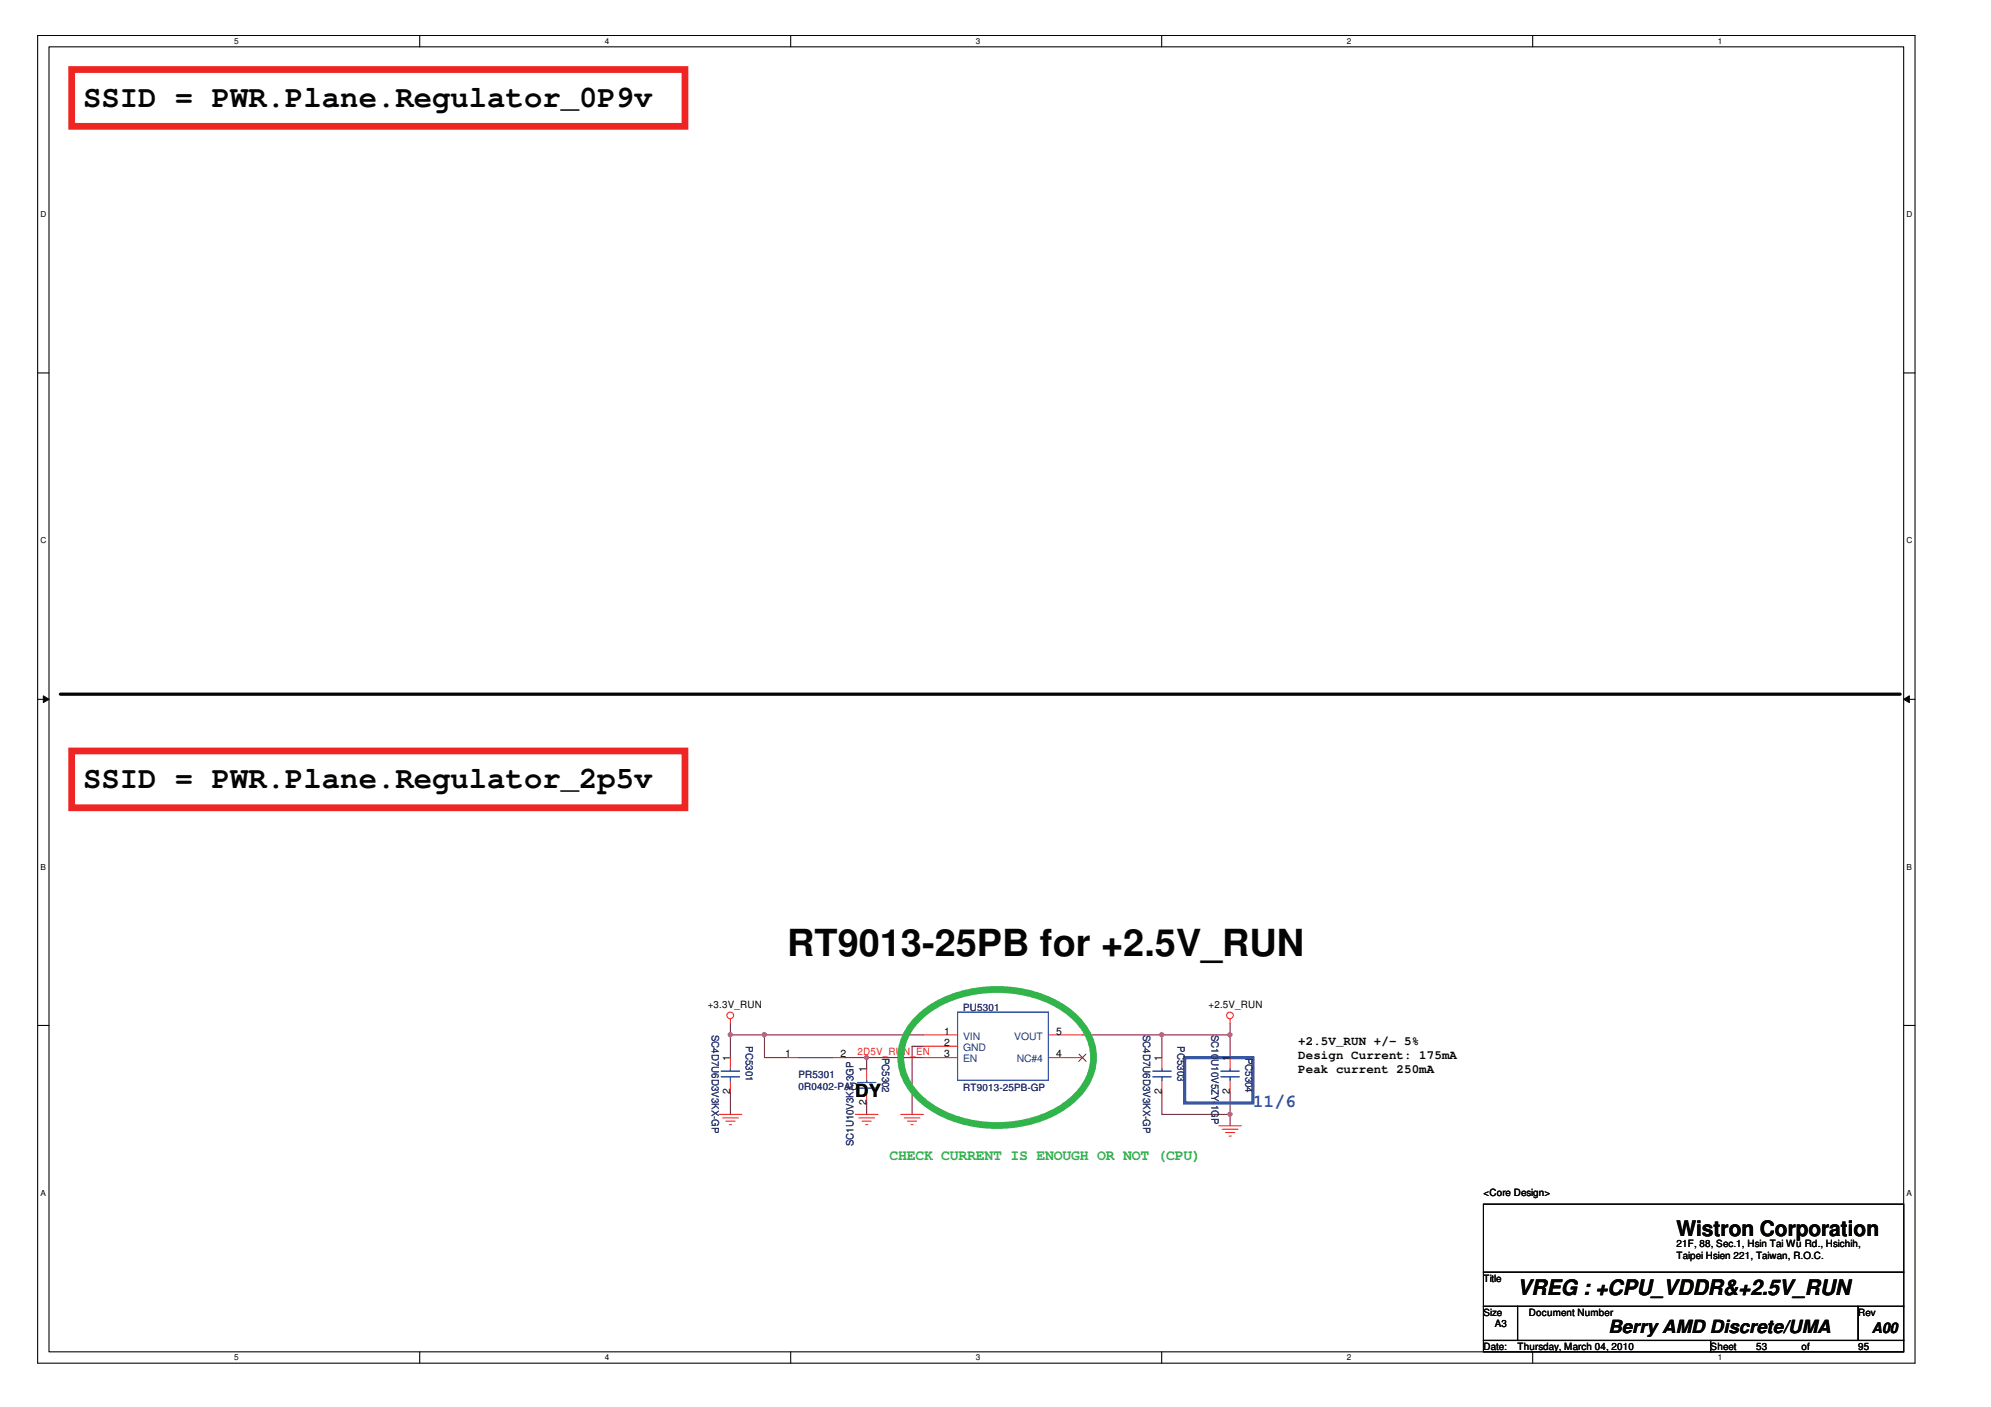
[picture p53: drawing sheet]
<svg xmlns="http://www.w3.org/2000/svg" width="297mm" height="210mm" viewBox="0 0 297 210" stroke-linecap="round" stroke-linejoin="round" font-family="sans-serif">
<defs><g id="words">
<text font-size="5.6" fill="#040503" x="117.4" y="142.6">RT9013-25PB for +2.5V_RUN</text>
<g font-size="4.6" fill="#040503">
<text x="12.4" y="15.9">SSID = PWR.Plane.Regulator_0P9v</text>
<text x="12.4" y="117.6">SSID = PWR.Plane.Regulator_2p5v</text>
</g>
<g font-size="3.2" fill="#040503">
<text x="250.1" y="184.3">Wistron Corporation</text>
<text x="226.4" y="193.2">VREG : +CPU_VDDR&amp;+2.5V_RUN</text>
</g>
<g font-size="2.7" fill="#040503">
<text x="127.6" y="163.7">DY</text>
<text x="240" y="198.9">Berry AMD Discrete/UMA</text>
</g>
<text font-size="2.7" fill="#3457a6" x="186.9" y="165.1">11/6</text>
<text font-size="2.2" fill="#31b44a" x="132.7" y="173.1">CHECK CURRENT IS ENOUGH OR NOT (CPU)</text>
<text font-size="2.2" fill="#040503" x="279.2" y="198.9">A00</text>
<g font-size="1.9" fill="#040503">
<text x="193.7" y="155.9">+2.5V_RUN +/- 5%</text>
<text x="193.7" y="158">Design Current: 175mA</text>
<text x="193.7" y="160.1">Peak current 250mA</text>
</g>
<g font-size="1.5" fill="#040503">
<text x="105.6" y="150.4">+3.3V_RUN</text>
<text x="140.8" y="154.4">1</text>
<text x="157.6" y="154.4">5</text>
<text x="180.3" y="150.4">+2.5V_RUN</text>
<text x="108.9" y="158.3" transform="rotate(-90 108.9 158.3)">1</text>
<text x="117.1" y="157.7">1</text>
<text x="125.4" y="157.7">2</text>
<text x="129.3" y="160" transform="rotate(-90 129.3 160)">1</text>
<text x="140.8" y="156">2</text>
<text x="140.8" y="157.7">3</text>
<text x="157.6" y="157.7">4</text>
<text x="173.3" y="158.3" transform="rotate(-90 173.3 158.3)">1</text>
<text x="183.5" y="158.3" transform="rotate(-90 183.5 158.3)">1</text>
<text x="108.9" y="163.2" transform="rotate(-90 108.9 163.2)">2</text>
<text x="129.3" y="164.9" transform="rotate(-90 129.3 164.9)">2</text>
<text x="173.3" y="163.2" transform="rotate(-90 173.3 163.2)">2</text>
<text x="183.5" y="163.2" transform="rotate(-90 183.5 163.2)">2</text>
<text x="221.3" y="178.5">&lt;Core Design&gt;</text>
<text x="221.3" y="191.2">Title</text>
<text x="250.1" y="186.1">21F, 88, Sec.1, Hsin Tai Wu Rd., Hsichih,</text>
<text x="250.1" y="187.8">Taipei Hsien 221, Taiwan, R.O.C.</text>
<text x="221.3" y="196.3">Size</text>
<text x="223" y="198">A3</text>
<text x="228.1" y="196.3">Document Number</text>
<text x="277.2" y="196.3">Rev</text>
<text x="221.3" y="201.3">Date:</text>
<text x="226.4" y="201.3">Thursday, March 04, 2010</text>
<text x="255.2" y="201.3">Sheet</text>
<text x="262" y="201.3">53</text>
<text x="268.8" y="201.4">of</text>
<text x="277.2" y="201.3">95</text>
</g>
<g font-size="1.5" fill="#252c73">
<text x="106.2" y="154.4" transform="rotate(90 106.2 154.4)">SC4D7U6D3V3KX-GP</text>
<text x="143.7" y="150.8">PU5301</text>
<text x="170.6" y="154.4" transform="rotate(90 170.6 154.4)">SC4D7U6D3V3KX-GP</text>
<text x="180.7" y="154.4" transform="rotate(90 180.7 154.4)">SC10U10V5ZY-1GP</text>
<text x="111.3" y="156.1" transform="rotate(90 111.3 156.1)">PC5301</text>
<text x="119.1" y="160.8">PR5301</text>
<text x="131.6" y="157.8" transform="rotate(90 131.6 157.8)">PC5302</text>
<text x="175.7" y="156.1" transform="rotate(90 175.7 156.1)">PC5303</text>
<text x="185.8" y="157.8" transform="rotate(90 185.8 157.8)">PC5304</text>
<text x="119.1" y="162.5">0R0402-PAD</text>
<text x="143.7" y="162.7">RT9013-25PB-GP</text>
<text x="127.3" y="171" transform="rotate(-90 127.3 171)">SC1U10V3KX-3GP</text>
</g>
<g font-size="1.5" fill="#0e457b">
<text x="143.7" y="155.1">VIN</text>
<text x="151.3" y="155.1">VOUT</text>
<text x="143.7" y="156.8">GND</text>
<text x="143.7" y="158.5">EN</text>
<text x="151.7" y="158.5">NC#4</text>
</g>
<text font-size="1.5" fill="#ee2523" x="127.9" y="157.5">2D5V_RUN_EN</text>
<g font-size="1.2" fill="#040503">
<text x="34.9" y="6.5">5</text>
<text x="90.3" y="6.5">4</text>
<text x="145.6" y="6.5">3</text>
<text x="200.9" y="6.5">2</text>
<text x="256.3" y="6.5">1</text>
<text x="6.1" y="32.4">D</text>
<text x="284.5" y="32.4">D</text>
<text x="6.1" y="81.1">C</text>
<text x="284.5" y="81.1">C</text>
<text x="6.1" y="129.7">B</text>
<text x="284.5" y="129.7">B</text>
<text x="6.1" y="178.4">A</text>
<text x="284.5" y="178.4">A</text>
<text x="34.9" y="202.9">5</text>
<text x="90.3" y="202.9">4</text>
<text x="145.6" y="202.9">3</text>
<text x="200.9" y="202.9">2</text>
<text x="256.3" y="202.9">1</text>
</g>
</g></defs>
<path d="M5.6 5.3h280.1v198.1h-280.1zM7.3 7h276.7v194.7h-276.7z" fill="none" stroke="#040503" stroke-width=".16"/>
<g fill="#fff">
<path d="M34.9 5.5h.7v1.3h-.7z"/>
<path d="M34.9 201.8h.7v1.4h-.7z"/>
</g>
<path d="M62.6 5.3v1.7M62.6 201.7v1.7" fill="none" stroke="#040503" stroke-width=".16"/>
<g fill="#fff">
<path d="M90.3 5.5h.6v1.3h-.6z"/>
<path d="M90.3 201.8h.6v1.4h-.6z"/>
</g>
<path d="M118 5.3v1.7M118 201.7v1.7" fill="none" stroke="#040503" stroke-width=".16"/>
<g fill="#fff">
<path d="M145.6 5.5h.6v1.3h-.6z"/>
<path d="M145.6 201.8h.6v1.4h-.6z"/>
</g>
<path d="M173.3 5.3v1.7M173.3 201.7v1.7" fill="none" stroke="#040503" stroke-width=".16"/>
<g fill="#fff">
<path d="M200.9 5.5h.7v1.3h-.7z"/>
<path d="M200.9 201.8h.7v1.4h-.7z"/>
</g>
<path d="M228.7 5.3v1.7M228.7 201.7v1.7" fill="none" stroke="#040503" stroke-width=".16"/>
<g fill="#fff">
<path d="M256.3 5.5h.6v1.3h-.6z"/>
<path d="M256.3 201.8h.6v1.4h-.6z"/>
<path d="M6.1 31.3h.8v1.3h-.8z"/>
<path d="M284.5 31.3h.8v1.3h-.8z"/>
<path d="M6.1 80h.8v1.3h-.8z"/>
<path d="M284.5 80h.8v1.3h-.8z"/>
</g>
<path d="M5.6 55.6h1.7M284 55.6h1.7" fill="none" stroke="#040503" stroke-width=".16"/>
<g fill="#fff">
<path d="M6.1 128.7h.7v1.3h-.7z"/>
<path d="M284.5 128.7h.7v1.3h-.7z"/>
</g>
<path d="M5.6 104.3h1.7M284 104.3h1.7" fill="none" stroke="#040503" stroke-width=".16"/>
<path d="M6.5 103.8l.8 .5-.8 .5z" fill="#040503"/>
<path d="M6.5 103.8l.8 .5-.8 .5z" fill="none" stroke="#040503" stroke-width=".15"/>
<path d="M284 104.3l.9-.5v1z" fill="#040503"/>
<path d="M284 104.3l.9-.5v1z" fill="none" stroke="#040503" stroke-width=".15"/>
<g fill="#fff">
<path d="M6.1 177.3h.7v1.3h-.7z"/>
<path d="M284.5 177.3h.7v1.3h-.7z"/>
</g>
<path d="M5.6 153h1.7M284 153h1.7" fill="none" stroke="#040503" stroke-width=".16"/>
<path d="M109 154.4v3.4M137.8 156.1h-1.7v10.2" fill="none" stroke="#89163e" stroke-width=".16"/>
<circle cx="108.9" cy="154.4" r=".31" fill="#ca5ca3"/>
<circle cx="108.9" cy="154.4" r=".31" fill="none" stroke="#ca5ca3" stroke-width=".16"/>
<path d="M114.1 154.4h23.7M109 162.9v3.4" fill="none" stroke="#89163e" stroke-width=".16"/>
<circle cx="114" cy="154.4" r=".31" fill="#ca5ca3"/>
<circle cx="114" cy="154.4" r=".31" fill="none" stroke="#ca5ca3" stroke-width=".16"/>
<path d="M114.1 154.4v3.4M129.3 157.8h8.5" fill="none" stroke="#89163e" stroke-width=".16"/>
<circle cx="129.3" cy="157.8" r=".31" fill="#ca5ca3"/>
<circle cx="129.3" cy="157.8" r=".31" fill="none" stroke="#ca5ca3" stroke-width=".16"/>
<path d="M173.4 154.4v3.4" fill="none" stroke="#89163e" stroke-width=".16"/>
<circle cx="173.3" cy="154.4" r=".31" fill="#ca5ca3"/>
<circle cx="173.3" cy="154.4" r=".31" fill="none" stroke="#ca5ca3" stroke-width=".16"/>
<path d="M109 154.4h5.1M129.3 157.8v1.7M173.4 154.4h10.1M129.3 164.6v1.7M173.4 162.9v3.4" fill="none" stroke="#89163e" stroke-width=".16"/>
<circle cx="114" cy="154.4" r=".31" fill="#ca5ca3"/>
<circle cx="114" cy="154.4" r=".31" fill="none" stroke="#ca5ca3" stroke-width=".16"/>
<path d="M109 152.7v1.7M114.1 157.8h3.3M125.9 157.8h3.4M183.5 152.7v1.7" fill="none" stroke="#89163e" stroke-width=".16"/>
<circle cx="183.5" cy="154.4" r=".31" fill="#ca5ca3"/>
<circle cx="183.5" cy="154.4" r=".31" fill="none" stroke="#ca5ca3" stroke-width=".16"/>
<path d="M161.5 154.4h11.9M183.5 154.4v3.4M183.5 162.9v3.4h-10.1" fill="none" stroke="#89163e" stroke-width=".16"/>
<circle cx="183.5" cy="166.2" r=".31" fill="#ca5ca3"/>
<circle cx="183.5" cy="166.2" r=".31" fill="none" stroke="#ca5ca3" stroke-width=".16"/>
<path d="M183.5 166.3v1.6" fill="none" stroke="#89163e" stroke-width=".16"/>
<g fill="none" stroke="#ee2523" stroke-width=".16">
<path d="M109 152v.7M109 157.8v1.7M117.4 157.8h1.7M124.2 157.8h1.7M129.3 159.5v1.7M137.8 154.4h5.1M137.8 156.1h5.1M137.8 157.8h5.1M156.4 154.4h5.1M156.4 157.8h5.1M173.4 157.8v1.7M183.5 152v.7"/>
<path d="M183.5 157.8v1.7M107.3 166.3h3.4M107.8 166.8h2.3M108.3 167.3h1.4M108.8 167.8h.3M109 161.2v1.7M127.6 166.3h3.4M128.1 166.8h2.4M128.6 167.3h1.4M129.1 167.8h.4M129.3 162.9v1.7M134.4 166.3h3.4"/>
<path d="M134.9 166.8h2.3M135.4 167.3h1.4M135.9 167.8h.3M173.4 161.2v1.7M181.8 167.9h3.4M182.3 168.5h2.4M182.8 169h1.4M183.4 169.5h.3M183.5 161.2v1.7"/>
<circle cx="109" cy="151.5" r=".5"/>
<circle cx="183.5" cy="151.5" r=".5"/>
</g>
<path d="M221.3 179.6h62.7v10.2h-62.7zM221.3 189.8h62.7v5.1h-62.7zM221.3 194.9h5.1v5.1h-5.1zM221.3 200h33.9v1.7h-33.9zM226.4 194.9h50.8v5.1h-50.8zM255.2 200h28.8v1.7h-28.8zM277.2 194.9h6.8v5.1h-6.8z" fill="none" stroke="#040503" stroke-width=".16"/>
<path d="M10.7 10.4h91.5v8.4h-91.5zM10.7 112h91.5v8.5h-91.5z" fill="none" stroke="#ee2523" stroke-width="1"/>
<path d="M9 103.6h274.5" fill="none" stroke="#040503" stroke-width=".48"/>
<path d="M136.6 152.3a16.2 16.2 0 0 1 12.1-4.7 17.2 17.2 0 0 1 11.3 3.8 7.9 7.9 0 0 1 2.3 9.8 13.1 13.1 0 0 1-8.7 6.1 18.8 18.8 0 0 1-15-2.4 8.6 8.6 0 0 1-4.1-8.3 8.4 8.4 0 0 1 2.1-4.3z" fill="none" stroke="#31b44a" stroke-width="1"/>
<path d="M176.7 157.8h10.2v6.8h-10.2z" fill="none" stroke="#3457a6" stroke-width=".48"/>
<path d="M161 157.3l1.1 1M162 157.3l-1.1 1" fill="none" stroke="#873d1c" stroke-width=".15"/>
<g fill="none" stroke="#3457a6" stroke-width=".16">
<path d="M107.6 159.8h2.7M109 159.5v.3M119.1 157.8h5.1M142.9 151h13.5v10.2h-13.5zM172 159.8h2.7M173.4 159.5v.3M182.1 159.8h2.8M183.5 159.5v.3M107.6 160.6h2.7M109 160.6v.6M127.9 161.5h2.8M127.9 162.3h2.8"/>
<path d="M129.3 161.2v.3M129.3 162.3v.6M172 160.6h2.7M173.4 160.6v.6M182.1 160.6h2.8M183.5 160.6v.6"/>
</g>
<circle cx="108.9" cy="154.4" r=".31" fill="#ca5ca3"/>
<circle cx="108.9" cy="154.4" r=".31" fill="none" stroke="#ca5ca3" stroke-width=".16"/>
<circle cx="114" cy="154.4" r=".31" fill="#ca5ca3"/>
<circle cx="114" cy="154.4" r=".31" fill="none" stroke="#ca5ca3" stroke-width=".16"/>
<circle cx="129.3" cy="157.8" r=".31" fill="#ca5ca3"/>
<circle cx="129.3" cy="157.8" r=".31" fill="none" stroke="#ca5ca3" stroke-width=".16"/>
<circle cx="173.3" cy="154.4" r=".31" fill="#ca5ca3"/>
<circle cx="173.3" cy="154.4" r=".31" fill="none" stroke="#ca5ca3" stroke-width=".16"/>
<circle cx="114" cy="154.4" r=".31" fill="#ca5ca3"/>
<circle cx="114" cy="154.4" r=".31" fill="none" stroke="#ca5ca3" stroke-width=".16"/>
<circle cx="183.5" cy="154.4" r=".31" fill="#ca5ca3"/>
<circle cx="183.5" cy="154.4" r=".31" fill="none" stroke="#ca5ca3" stroke-width=".16"/>
<circle cx="183.5" cy="166.2" r=".31" fill="#ca5ca3"/>
<circle cx="183.5" cy="166.2" r=".31" fill="none" stroke="#ca5ca3" stroke-width=".16"/>
<use href="#words"/>
</svg>
